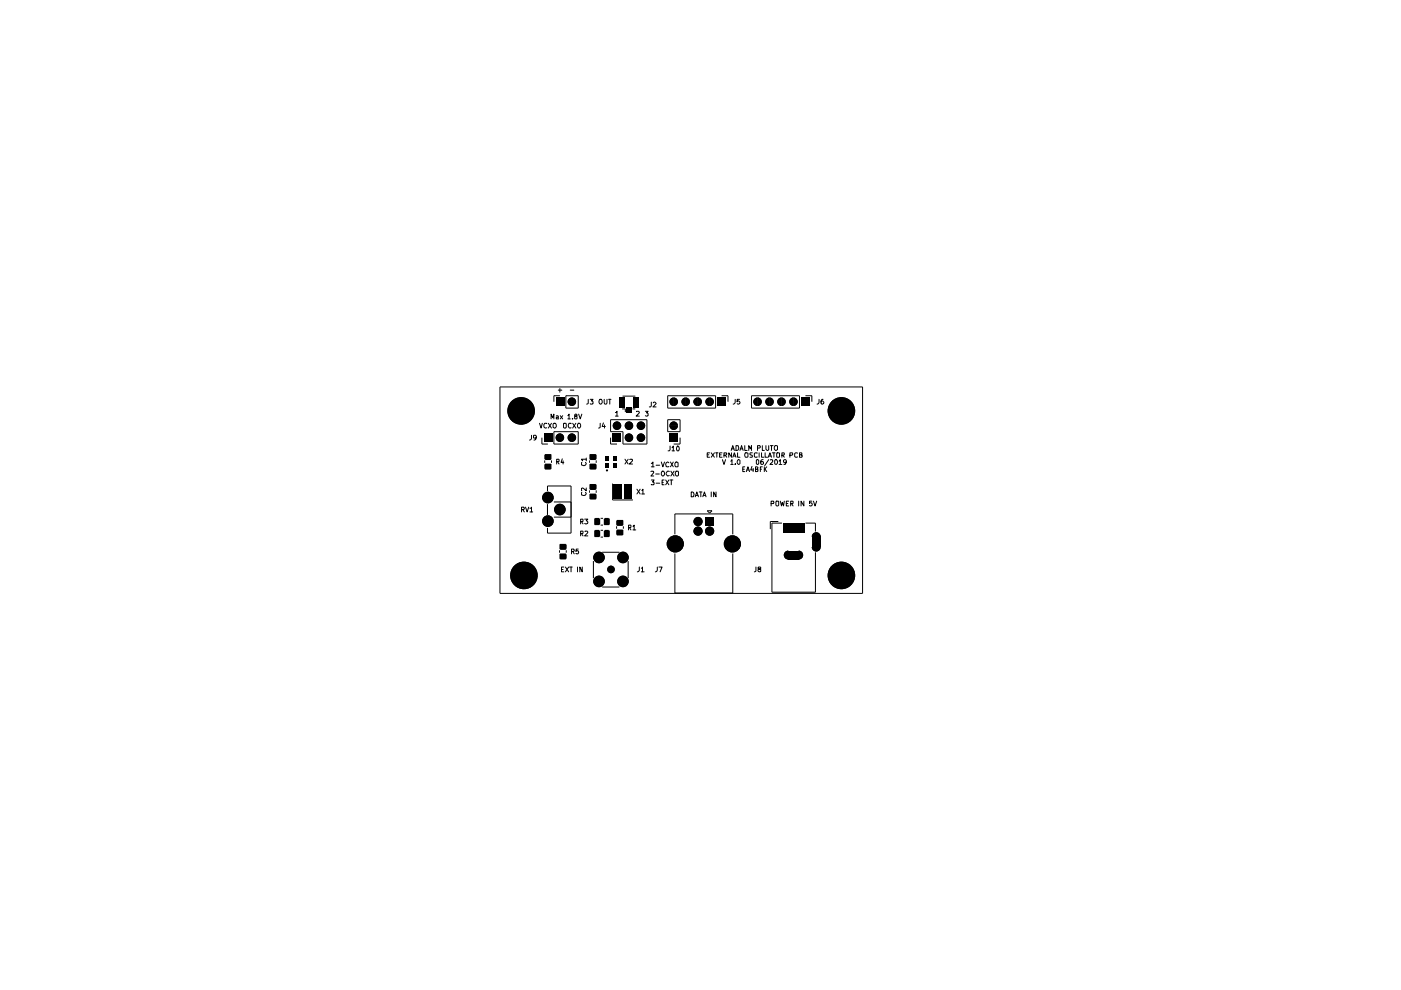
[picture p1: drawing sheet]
<svg xmlns="http://www.w3.org/2000/svg" width="297mm" height="210mm" viewBox="0 0 297 210" stroke-linecap="round" stroke-linejoin="round" font-family="sans-serif">
<g fill="none" stroke="#000" stroke-width=".21">
<path d="M106 82h76.9v43.8h-76.9zM112.7 92.3v.7l-.4 .3M113.7 92.7l-.2 .2h-.3l-.1-.5 .4-.1 .2 .2-.2 .7-.3 .1M114.4 89.7l.3 1.1 .3-1.1M114.9 92.8v1.3h1.3M115.5 97.6v.5M115.9 89.8l-.4-.1-.2 .3v.5l.4 .3 .2-.1M116.2 89.7l.7 1.1M116.8 88.8v-1l.4 .8 .2-.8v1M116.9 89.7l-.7 1.1M116.9 97.6v.5M117.3 89.9l.1-.2h.4a.66 .66 0 0 1-.1 1.1l-.4-.2z"/>
<path d="M117.4 91.5h5.2v2.6h-5.2zM117.9 88.2h.5v.6h-.5v-.3l.5-.1M118 97.9l.5-.1-.1-.4h-.4v1M118.2 97.9l.3 .5M118.4 82.7h.7M118.7 83.9h-1.3v1.3M118.7 82.4v.7M118.8 88.1l.5 .7M119.2 97.3l-.2 .7h.5M119.3 88.1l-.5 .7M119.4 97.7v.7M119.5 89.7h.5l.1 .2v.7l-.2 .2-.4-.2z"/>
<path d="M120 83.9h2.6v2.6h-2.6zM120.4 88.1l.2-.3v1M120.4 88.8h.5M120.9 82.7h.8M121.1 89.8l-.5-.1a.52 .52 0 0 0-.1 .7 .52 .52 0 0 0 .6 .3M121.4 88.7v.1M121.4 89.7l.7 1.1M122 88.2l-.2-.2 .4-.2 .1 .3-.5 .3 .1 .4 .4-.1v-.3l-.1-.2M122.1 89.7l-.7 1.1M122.6 89.7h.3a.66 .66 0 0 1 0 1.1h-.2a.66 .66 0 0 1-.1-1.1zM122.7 87.8l.3 1 .4-1M123.4 98l-.1 .5a.5 .5 0 0 0 .6 .2 .5 .5 0 0 0 .3-.6l-.1-.1"/>
<path d="M124.3 97.4h-1l.2 .3M124.3 97.1v.6M124.7 84.7v.8l-.3 .2M125 97.6v.5M125.1 84.7h.6l-.3 .3 .3 .2v.4h-.6M126.4 97.6v.5M127.2 84.7h.3a.66 .66 0 0 1-.1 1h-.1a.66 .66 0 0 1-.1-1zM127.3 89.7v.9l-.4 .2M127.9 89.7l-.2 .7h.7M128.1 84.7v.7l.2 .3h.2l.2-.3v-.7M128.2 90.1v.7M128.6 99.6l.2 .1v.2l-.2-.2z"/>
<path d="M129 84.7h.5M129.3 84.7v1M129.5 89h7.7v5.1h-5.1v-2.6h-2.6zM129.5 92.8v1.3h1.3M130.5 87.5l.3-.3v1M130.5 88.2h.6M131.9 86.7h.7v.7M132 84h2.7M132.5 97.4l.7 1M133.2 97.4l-.7 1M133.5 97.5l.5-.1 .1 .2-.7 .8h.7M134.1 86.7h.6"/>
<path d="M135 87.3l.4-.1 .2 .3-.7 .7h.7M136.8 87.2h.6l-.3 .3 .3 .2v.4h-.6M138 100l.5-.1 .1 .2-.6 .8h.6M138.1 98.3l.3-.3v1M138.1 85.3v.7l-.2 .3h-.2M138.1 99h.6M138.5 85.4l.4-.1 .2 .3-.7 .7h.7M139.1 98.6h.8M140.2 98l.3 1 .4-1M140.4 99.9h.3a.66 .66 0 0 1-.1 1h-.1a.66 .66 0 0 1-.1-1zM141.6 89h2.6v2.5h-2.6zM141.6 83.9h10.1v2.6h-10.1z"/>
<path d="M141.8 98.1a.42 .42 0 0 0-.6 0 .42 .42 0 0 0 0 .6l.2 .3 .4-.1M141.9 100l-.4-.1-.3 .4 .4 .6 .3-.1M142.1 94.6v.7l-.2 .3h-.3M142.2 98l.5 1M142.2 99.9l.7 1M142.5 94.9l.2-.3v1M142.5 95.6h.5M142.7 98l-.5 1M142.9 99.9l-.7 1M143.3 98l.5 .1v.8h-.6a.67 .67 0 0 1 .1-.9zM143.3 99.9h.5v.2v.7l-.4 .1a.66 .66 0 0 1-.1-1zM143.7 94.6a.53 .53 0 0 1 .3 .5 .53 .53 0 0 1-.4 .5l-.2-.6z"/>
<path d="M144.2 92.8v1.3h-1.4M149.9 96.4h.4M150.5 96h-.6v.9h.6M150.8 96l.7 .9M151.5 96l-.7 .9M151.7 96h.5M152 96v.9M152.6 96.4h.3M153 83.9h1.3v1.3M153.1 96h-.5v.9h.5M153.2 97.5l.3 1 .3-1M153.5 96.5l.5-.1v-.4h-.5v.9"/>
<path d="M153.8 96.5l.3 .4M154.9 97.8l.3-.3v1M154.9 98.5h.5M155 95.5l.4-1 .3 1M155.1 96v.9l-.6-.9v.9M155.1 95.2h.5M155.4 96.9l.3-.9 .3 .9M155.5 96.7h.5M155.9 98.4v.1M155.9 84.7v.6l-.5 .4M156 94.5h.5a.58 .58 0 0 1 .1 .6 .58 .58 0 0 1-.6 .4zM156.4 96v.9h.5"/>
<path d="M156.5 97.5l.4 .1v.7l-.4 .2a.6 .6 0 0 1 0-1zM156.8 84.7h-.5v.5l.3-.2 .3 .3-.1 .3h-.5M156.9 95.5l.3-1 .4 1M157 95.2h.5M157.5 99.5h.3M157.9 94.5v1h.5M157.9 99h-.4v1h.4M158 96.1h.6v.8h-.6zM158.2 100l.4-1 .3 1M158.3 99.7h.4M158.7 95.5v-1l.4 .7 .2-.7v1M159.3 83.9h10.2v2.6h-10.2z"/>
<path d="M159.4 98.9l-.2 .8h.6M159.5 96l-.5 .1v.3l.5 .2v.3h-.5M159.7 99.3v.7M160.2 99.5l.4-.1 .1-.3-.2-.1h-.3v1l.5-.1v-.3l-.2-.1M160.5 96.1l-.4-.1-.2 .2v.6l.2 .1h.4M160.5 97.5l.4 .1v.7l-.2 .2-.3-.2v-.7zM160.6 95h.4l.2-.2-.1-.3h-.5v1M161 96v.9M161.2 99.5h.3M161.5 96v.9h.5M161.6 94.5v1h.5M161.6 99h-.4v1"/>
<path d="M161.8 97.5h-.3l-.2 .2v.7l.3 .1 .3-.2-.1-.4h-.4l-.1 .1M162.1 99v1M162.1 99.4l.5 .6M162.2 96v.9h.5M162.4 94.5v.7l.2 .3 .4-.2v-.8M162.6 99l-.5 .6M162.9 96.9l.3-.9 .4 .9M163 96.7h.5M163 97.5l-.9 1.2M163.3 97.5h.5v.4l-.6 .6h.6M163.3 94.5h.6M163.6 94.5v1"/>
<path d="M163.7 96h.6M164.1 96v.9M164.3 94.6h.5v.7l-.4 .2a.67 .67 0 0 1-.1-.9zM164.3 97.6l.2-.1a.55 .55 0 0 1 .4 .5 .55 .55 0 0 1-.4 .5l-.2-.2zM164.7 96.1h.6l-.1 .8h-.5zM165.2 97.8l.2-.3v1M165.2 98.5h.6M165.8 96.5l.5-.1-.1-.4h-.4v.9M165.9 96.5l.4 .4M166.7 97.9l-.2 .2-.4-.2v-.3l.4-.1a.7 .7 0 0 1 0 1h-.3M167.5 96.5l.6-.1v-.3l-.6-.1v.9M169.1 96.1l-.4-.1-.2 .2v.6l.2 .1h.4"/>
<path d="M169.5 96.4h.4l.1-.3-.5-.1v.9h.5l.1-.3-.3-.2M170.8 83.9h1.3v1.3M173.7 84.7v.6l-.5 .4M174.5 84.7h-.3l-.1 .2v.7h.5l.1-.3-.3-.3-.3 .3M110.6 108h.5v-.5h-.5v1M110.8 108l.4 .5M111.4 107.5l.4 1 .3-1M112.4 107.8l.3-.3v1M112.4 108.5h.5M116.1 104.1v-1.1h5v10h-5v-1.1M116.1 106.9v2.2M117.4 109.6h3.7"/>
<path d="M117.4 106.4h3.7M118.6 116.7v.5M120.1 116.7v.5M121.2 116.9h.5v-.5h-.5v1M121.4 116.9l.4 .5M122.6 116.4h-.4l-.1 .5 .4-.1 .2 .2-.1 .3h-.5M123.1 113.1l.5-.1-.1-.4h-.4v1M123.1 110.6l.5-.1-.1-.4h-.4v1M123.3 113.1l.3 .5M123.3 110.6l.3 .5M123.4 104.4l-.1 .4a.5 .5 0 0 0 .6 .3 .5 .5 0 0 0 .3-.6l-.1-.1M124 110.1h.6l-.3 .3 .3 .3-.1 .3h-.5"/>
<path d="M124 112.7l.5-.1 .1 .3-.6 .7h.6M124.3 103.5v.6l-.8-.6h-.2l.1 .6M125 104v.5M125.8 119v3.6M126.4 104v.5M127.3 109.9h.5M127.3 112.4h.5M127.3 111.3h.5M127.3 113.9h.5M127.7 117.1h3.6M129.9 102.5v3.5h4.3M130.7 111.6v.5"/>
<path d="M132.2 111.6v.5M133.2 119v3.6M133.3 111.8h.4l.1-.4-.5-.1v1.1M133.4 111.8l.4 .6M134.2 111.6l.3-.3v1.1M134.2 112.4h.6M135 103.7l.7 1M135.7 103.7l-.7 1M136.1 104l.2-.3v1M136.1 104.7h.6M138.1 101.8h.6l-.4 .4h.3l.1 .2-.1 .4-.5-.1M139 100.5h.8"/>
<path d="M139.1 102.4h.8M140.4 102.3h.2M140.8 101.8h-.4v1h.4M141.1 101.8l.7 1M141.8 101.8l-.7 1M142.1 101.8h.6M142.3 101.8v1M143.1 113.3v-4.3h12.3v4.3M143.1 117.3v8.4h12.3v-8.4M146.6 104.3a.59 .59 0 0 1 .5 .4 .59 .59 0 0 1-.1 .6h-.4zM147.4 105.3l.3-1 .4 1M147.5 105.1h.5"/>
<path d="M148.3 104.3h.5M148.6 104.3v1M149 105.3l.4-1 .3 1M149.1 105.1h.5M149.9 108.3h1.1l-.5 .5zM150.8 104.3v1M151.8 104.3v1l-.5-1v1M163.5 106.8h.5v-.5h-.5v1M164.6 106.3h.4l.1 .1v.7l-.2 .2-.4-.2zM165 110.6h-1.7v1.6M165.4 106.3l.3 1 .2-.8 .2 .8 .2-1M165.8 110.9h-2.1v14.7h9.2v-8.5"/>
<path d="M166.7 106.8h.3M167.2 106.3h-.5v1h.5M167.6 106.8h.5v-.5h-.5v1M167.8 106.8l.3 .5M169.3 106.3v1M170.4 106.3v1l-.6-1v1M170.8 110.9h2.1v1.8M172.1 106.3h-.5v.5a.33 .33 0 0 1 .5-.1 .33 .33 0 0 1 0 .5 .33 .33 0 0 1-.5 0M172.5 106.3l.3 1 .3-1M119 120.7h.4M119.5 120.2h-.5v1h.5M119.9 120.2l.7 1"/>
<path d="M120.6 120.2l-.7 1M120.7 120.2h.6M121.1 120.2v1M122.4 120.2v1M123.4 120.2v1l-.5-1v1M127.7 124.5h3.6M135.6 120.2v.7l-.5 .3M136 120.5l.2-.3v1M136 121.2h.6M139.4 120.2v.7l-.5 .3M139.7 120.2h.7l-.4 1M160.3 120.2v.9l-.4 .1"/>
<path d="M161 120.6l-.3-.1 .1-.3h.4l.1 .4-.6 .2a.36 .36 0 0 0 .2 .4 .36 .36 0 0 0 .4 0v-.5l-.2-.1"/>
</g>
<g fill="#000">
<path d="M115.3 91.9h1.8v1.8h-1.8zM115.4 96.4l.2-.1h1.2l.1 1.1-.1 .1h-1.3zM115.5 98.4h1.4v1l-.1 .2h-1.2l-.2-.3zM117.9 84.3h1.7v1.8h-1.7zM118.1 92.2l.6-.3v1.8a.9 .9 0 0 1-.8-.6 .9 .9 0 0 1 .2-.9zM118.7 91.9a.9 .9 0 0 1 .9 .9 .9 .9 0 0 1-.9 .9zM120.6 84.5l.6-.2v1.8a.9 .9 0 0 1-.8-.6 .9 .9 0 0 1 .2-1zM121.2 84.3a.9 .9 0 0 1 .9 .9 .9 .9 0 0 1-.9 .9zM120.6 92.2l.6-.3v1.8a.9 .9 0 0 1-.8-.6 .9 .9 0 0 1 .2-.9zM121.2 91.9a.9 .9 0 0 1 .9 .9 .9 .9 0 0 1-.9 .9zM125 96.4l1.3-.1 .2 .1-.1 1.1h-1.3l-.1-.1zM125 98.4l1.3-.1 .2 .3-.1 .9-1.3 .1-.1-.2z"/>
<path d="M128.4 98.2h.6v.9h-.6zM128.4 96.7h.6v.9h-.6zM129.9 91.9h1.8v1.8h-1.8zM130 98.2h.7v.9h-.7zM130 96.7h.7v.9h-.7zM130.2 89.6l.6-.2v1.8a.9 .9 0 0 1-.8-.6 .9 .9 0 0 1 .2-1zM130.8 89.4a.9 .9 0 0 1 .9 .9 .9 .9 0 0 1-.9 .9zM131.3 84.2h1.1v2.3h-1.1zM132.8 86.3h1.1v1.2h-1.1zM132.7 89.6l.6-.2v1.8a.9 .9 0 0 1-.8-.6 .9 .9 0 0 1 .2-1zM133.3 89.4a.9 .9 0 0 1 1 .9 .9 .9 0 0 1-1 .9zM132.7 92.2l.6-.3v1.8a.9 .9 0 0 1-.8-.6 .9 .9 0 0 1 .2-.9z"/>
<path d="M133.3 91.9a.9 .9 0 0 1 1 .9 .9 .9 0 0 1-1 .9zM134.2 84.2h1.2v2.3h-1.2zM135.3 92.2l.6-.3v1.8a.9 .9 0 0 1-.8-.6 .9 .9 0 0 1 .2-.9zM135.9 91.9a.9 .9 0 0 1 .9 .9 .9 .9 0 0 1-.9 .9zM135.3 89.6l.6-.2v1.8a.9 .9 0 0 1-.8-.6 .9 .9 0 0 1 .2-1zM135.9 89.4a.9 .9 0 0 1 .9 .9 .9 .9 0 0 1-.9 .9zM141.9 90.3h1.8a.9 .9 0 0 1-.9 .9 .9 .9 0 0 1-.9-.9zM142.2 89.6a.9 .9 0 0 1 1-.2 .9 .9 0 0 1 .5 .9h-1.8zM142.8 84.3a.9 .9 0 0 1 .9 .9 .9 .9 0 0 1-.9 .9zM142.2 84.5l.6-.2v1.8a.9 .9 0 0 1-.8-.6 .9 .9 0 0 1 .2-1zM142 91.9h1.8v1.8h-1.8zM145.4 84.3a.9 .9 0 0 1 .9 .9 .9 .9 0 0 1-.9 .9z"/>
<path d="M144.7 84.5l.7-.2v1.8a.9 .9 0 0 1-.9-.6 .9 .9 0 0 1 .2-1zM147.9 84.3a.9 .9 0 0 1 .9 .9 .9 .9 0 0 1-.9 .9zM147.3 84.5l.6-.2v1.8a.9 .9 0 0 1-.8-.6 .9 .9 0 0 1 .2-1zM150.5 84.3a.9 .9 0 0 1 .9 .9 .9 .9 0 0 1-.9 .9zM149.8 84.5l.7-.2v1.8a.9 .9 0 0 1-.9-.6 .9 .9 0 0 1 .2-1zM152.1 84.3h1.8v1.8h-1.8zM160.6 84.3a.9 .9 0 0 1 .9 .9 .9 .9 0 0 1-.9 .9zM160 84.5l.6-.2v1.8a.9 .9 0 0 1-.8-.6 .9 .9 0 0 1 .2-1zM163.2 84.3a.9 .9 0 0 1 .9 .9 .9 .9 0 0 1-.9 .9zM162.5 84.5l.7-.2v1.8a.9 .9 0 0 1-.9-.6 .9 .9 0 0 1 .2-1zM165.7 84.3a.9 .9 0 0 1 .9 .9 .9 .9 0 0 1-.9 .9zM165.1 84.5l.6-.2v1.8a.9 .9 0 0 1-.8-.6 .9 .9 0 0 1 .2-1z"/>
<path d="M168.2 84.3a.9 .9 0 0 1 .9 .9 .9 .9 0 0 1-.9 .9zM167.6 84.5l.6-.2v1.8a.9 .9 0 0 1-.8-.6 .9 .9 0 0 1 .2-1zM169.9 84.3h1.8v1.8h-1.8zM118.6 115.4l1.4-.1 .1 .2v1l-1.3 .1-.2-.2zM118.6 117.4l1.4-.1 .1 .3v.9l-1.3 .1-.2-.2zM126 112.5l.2-.1h1l.1 1.2-.2 .3-1.1-.1zM126.1 109.9h1.1l.1 1.2-.2 .2h-1.1zM125 104.7l1.3-.1 .2 .3-.1 .9-1.3 .1-.1-.2zM125 102.7l1.3-.1 .2 .2-.1 1-1.3 .1-.1-.2zM128.1 112.4h.9l.3 .1v1.2l-.2 .2-1.1-.1zM128.1 109.9l.9-.1 .3 .2v1.2l-.2 .1h-1.1zM130 102.6h1.8v1.5h-1.8z"/>
<path d="M130 104.4h1.8v1.4h-1.8zM130.8 112.3l1.4 .1v1l-.2 .1h-1.2l-.2-.2v-.8zM130.6 110.4l.2-.2h1.3l.1 1.1-.2 .2-1.3-.1zM132.3 104.4h1.7v1.4h-1.7zM132.3 102.6h1.7v1.5h-1.7zM149.6 109.7h1.8v1.8h-1.8zM166 110.9h4.5v2h-4.5zM166.5 117l.6-.3v1.9a.95 .95 0 0 1-.8-.5 .95 .95 0 0 1 .2-1.1zM167.1 116.8h2.2v1.8h-2.2zM169.3 116.7a.95 .95 0 0 1 1 1 .95 .95 0 0 1-1 .9zM172.1 113.8h1.9v2.2h-1.9zM172.1 116h1.9a.95 .95 0 0 1-.9 .9 .95 .95 0 0 1-1-.9z"/>
<path d="M172.4 113.1a.95 .95 0 0 1 1-.2 .95 .95 0 0 1 .6 .9h-1.9z"/>
<circle cx="110.5" cy="87.1" r="2.92"/>
<circle cx="178.4" cy="87.1" r="2.92"/>
<circle cx="116.2" cy="105.5" r="1.23"/>
<circle cx="116.2" cy="110.5" r="1.23"/>
<circle cx="118.7" cy="108" r="1.23"/>
<circle cx="127" cy="118.2" r="1.23"/>
<circle cx="132.1" cy="118.2" r="1.23"/>
<circle cx="143.2" cy="115.3" r="1.82"/>
<circle cx="148" cy="110.6" r=".97"/>
<circle cx="148" cy="112.6" r=".97"/>
<circle cx="150.5" cy="112.6" r=".97"/>
<circle cx="155.3" cy="115.3" r="1.82"/>
<circle cx="111.1" cy="122" r="2.92"/>
<circle cx="127" cy="123.3" r="1.23"/>
<circle cx="129.5" cy="120.7" r=".8"/>
<circle cx="132.1" cy="123.3" r="1.23"/>
<circle cx="178.4" cy="122" r="2.92"/>
</g>
</svg>
